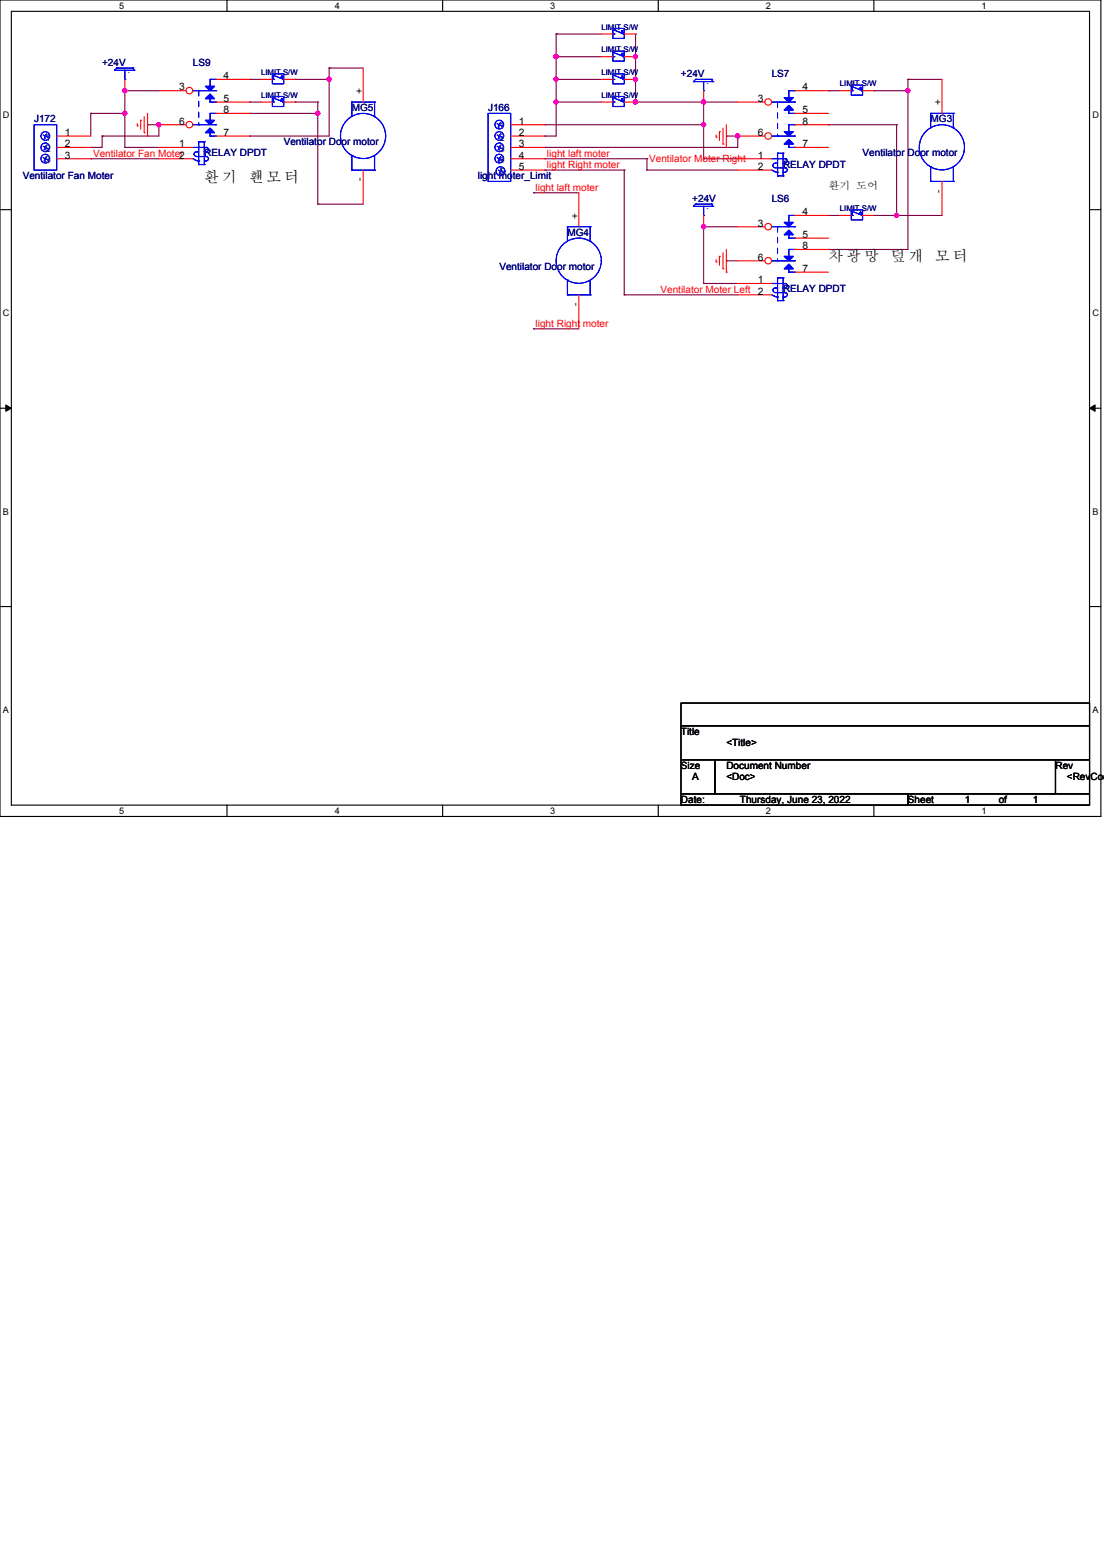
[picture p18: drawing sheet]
<svg xmlns="http://www.w3.org/2000/svg" width="210mm" height="297mm" viewBox="0 0 210 297" stroke-linecap="round" stroke-linejoin="round" font-family="sans-serif">
<defs><g id="words">
<g font-size="2.8">
<text x="38.8" y="34.6">환 기</text>
<text x="47.3" y="34.6">홴 모 터</text>
<text x="157.5" y="49.7">차 광 망</text>
<text x="169.4" y="49.7">덮 개</text>
<text x="177.8" y="49.7">모 터</text>
</g>
<g font-size="1.9" fill="#004080">
<text x="117" y="7.4">..</text>
<text x="117" y="11.7">..</text>
<text x="24.6" y="14" transform="rotate(-90 24.6 14)">.</text>
<text x="52.3" y="16">..</text>
<text x="117" y="16">..</text>
<text x="134.7" y="16.2" transform="rotate(-90 134.7 16.2)">.</text>
<text x="52.3" y="20.3">..</text>
<text x="117" y="20.3">..</text>
<text x="162.3" y="18.1">..</text>
<text x="8.6" y="26.8">1</text>
<text x="8.6" y="28.9">2</text>
<text x="94.9" y="24.6">1</text>
<text x="94.9" y="26.8">2</text>
<text x="94.9" y="28.9">3</text>
<text x="8.6" y="31.1">3</text>
<text x="94.9" y="31.1">4</text>
<text x="94.9" y="33.2">5</text>
<text x="134.7" y="39.9" transform="rotate(-90 134.7 39.9)">.</text>
<text x="162.3" y="41.9">..</text>
</g>
<g font-size="1.9" fill="#000080">
<text x="19.4" y="12.5">+24V</text>
<text x="36.7" y="12.5">LS9</text>
<text x="129.5" y="14.6">+24V</text>
<text x="146.7" y="14.6">LS7</text>
<text x="6.5" y="23.3">J172</text>
<text x="66.9" y="21.1">MG5</text>
<text x="92.8" y="21.1">J166</text>
<text x="176.9" y="23.3">MG3</text>
<text x="38.8" y="29.7">RELAY DPDT</text>
<text x="53.9" y="27.6">Ventilator Door motor</text>
<text x="164" y="29.7">Ventilator Door motor</text>
<text x="4.3" y="34">Ventilator Fan Moter</text>
<text x="90.8" y="34">light moter_Limit</text>
<text x="148.9" y="31.9">RELAY DPDT</text>
<text x="131.6" y="38.4">+24V</text>
<text x="146.7" y="38.4">LS6</text>
<text x="107.9" y="44.8">MG4</text>
<text x="94.9" y="51.3">Ventilator Door motor</text>
<text x="148.9" y="55.6">RELAY DPDT</text>
</g>
<g font-size="1.9">
<text x="23.7" y="17.2" transform="rotate(-90 23.7 17.2)">.</text>
<text x="34.1" y="17.2">3</text>
<text x="42.5" y="15.1">4</text>
<text x="69" y="17.9" transform="rotate(-90 69 17.9)">+</text>
<text x="152.6" y="17.2">4</text>
<text x="34.1" y="23.7">6</text>
<text x="42.5" y="19.4">5</text>
<text x="42.5" y="21.5">8</text>
<text x="98.6" y="23.7">1</text>
<text x="133.7" y="19.3" transform="rotate(-90 133.7 19.3)">.</text>
<text x="144.1" y="19.4">3</text>
<text x="152.6" y="21.5">5</text>
<text x="152.6" y="23.7">8</text>
<text x="179" y="20" transform="rotate(-90 179 20)">+</text>
<text x="12.3" y="25.8">1</text>
<text x="12.3" y="28">2</text>
<text x="34.1" y="28">1</text>
<text x="42.5" y="25.8">7</text>
<text x="98.6" y="25.8">2</text>
<text x="98.6" y="28">3</text>
<text x="144.1" y="25.8">6</text>
<text x="152.6" y="28">7</text>
<text x="12.3" y="30.2">3</text>
<text x="34.1" y="30.2">2</text>
<text x="69" y="34.5" transform="rotate(-90 69 34.5)">-</text>
<text x="98.6" y="30.2">4</text>
<text x="98.6" y="32.3">5</text>
<text x="144.1" y="30.2">1</text>
<text x="144.1" y="32.3">2</text>
<text x="157.5" y="36">환기 도어</text>
<text x="110" y="41.6" transform="rotate(-90 110 41.6)">+</text>
<text x="152.6" y="40.9">4</text>
<text x="179" y="36.7" transform="rotate(-90 179 36.7)">-</text>
<text x="133.7" y="43" transform="rotate(-90 133.7 43)">.</text>
<text x="144.1" y="43.1">3</text>
<text x="152.6" y="45.2">5</text>
<text x="152.6" y="47.4">8</text>
<text x="144.1" y="49.6">6</text>
<text x="144.1" y="53.9">1</text>
<text x="152.6" y="51.7">7</text>
<text x="110" y="58.2" transform="rotate(-90 110 58.2)">-</text>
<text x="144.1" y="56">2</text>
<text x="129.5" y="139.7">Title</text>
<text x="138.1" y="141.9">&lt;Title&gt;</text>
<text x="129.5" y="146.2">Size</text>
<text x="131.6" y="148.3">A</text>
<text x="138.1" y="146.2">Document Number</text>
<text x="138.1" y="148.3">&lt;Doc&gt;</text>
<text x="200.7" y="146.2">Rev</text>
<text x="202.8" y="148.3">&lt;RevCode</text>
<text x="129.5" y="152.7">Date:</text>
<text x="140.7" y="152.7">Thursday, June 23, 2022</text>
<text x="172.6" y="152.7">Sheet</text>
<text x="183.4" y="152.7">1</text>
<text x="189.9" y="152.7">of</text>
<text x="196.4" y="152.7">1</text>
</g>
<g font-size="1.9" fill="#f00">
<text x="17.7" y="29.8">Ventilator Fan Moter</text>
<text x="104" y="29.8">light laft moter</text>
<text x="104" y="31.9">light Right moter</text>
<text x="123.4" y="30.9">Ventilator Moter Right</text>
<text x="101.8" y="36.2">light laft moter</text>
<text x="125.6" y="55.6">Ventilator Moter Left</text>
<text x="101.8" y="62.1">light Right moter</text>
</g>
<g font-size="1.7">
<text x="22.6" y="1.6">5</text>
<text x="63.6" y="1.6">4</text>
<text x="104.6" y="1.6">3</text>
<text x="145.6" y="1.6">2</text>
<text x="186.6" y="1.6">1</text>
<text x=".6" y="22.4">D</text>
<text x="207.7" y="22.4">D</text>
<text x=".6" y="60.1">C</text>
<text x="207.7" y="60.1">C</text>
<text x=".6" y="97.9">B</text>
<text x="207.7" y="97.9">B</text>
<text x=".6" y="135.6">A</text>
<text x="207.7" y="135.6">A</text>
<text x="22.6" y="154.8">5</text>
<text x="63.6" y="154.8">4</text>
<text x="104.6" y="154.8">3</text>
<text x="145.6" y="154.8">2</text>
<text x="186.6" y="154.8">1</text>
</g>
<g font-size="1.5" fill="#000080">
<text x="114.4" y="5.7">LIMIT S/W</text>
<text x="114.4" y="10">LIMIT S/W</text>
<text x="49.6" y="14.3">LIMIT S/W</text>
<text x="114.4" y="14.3">LIMIT S/W</text>
<text x="159.7" y="16.4">LIMIT S/W</text>
<text x="49.6" y="18.6">LIMIT S/W</text>
<text x="114.4" y="18.6">LIMIT S/W</text>
<text x="159.7" y="40.2">LIMIT S/W</text>
</g>
</g></defs>
<g fill="none" stroke="#000" stroke-width=".21">
<path d="M0 0h209.3v155.3h-209.3zM2.2 2.2h205v150.9h-205zM43.2 0v2.2M84.2 0v2.2M125.2 0v2.2M166.2 0v2.2M0 39.9h2.2M207.2 39.9h2.1M0 77.6h2.2M207.2 77.6h2.1M0 115.4h2.2M207.2 115.4h2.1"/>
<path d="M129.5 133.7h77.7v4.3h-77.7zM129.5 138h77.7v6.5h-77.7zM43.2 153.1v2.2M84.2 153.1v2.2M125.2 153.1v2.2M129.5 144.5h6.4v6.5h-6.4zM129.5 151h43.1v2.1h-43.1zM135.9 144.5h64.8v6.5h-64.8zM166.2 153.1v2.2M172.6 151h34.6v2.1h-34.6zM200.7 144.5h6.5v6.5h-6.5z"/>
</g>
<path d="M1.1 77l1.1 .6-1.1 .6zM207.2 77.6l1-.6v1.2z" fill="#000" stroke="#000" stroke-width=".19"/>
<g fill="none" stroke="#800040" stroke-width=".21">
<path d="M23.7 17.3h.1M23.7 17.3h6.5M23.7 17.3v10.7M47.5 15.1h.1M47.5 19.4h.1M47.5 15.1h2.1M47.5 19.4h2.1M56.1 15.1h.1M56.1 19.4h.1M56.1 15.1h6.5M56.1 19.4h4.3M60.4 19.4h.1"/>
<path d="M60.4 19.4v19.4M62.6 15.1h.1M62.6 12.9h.1M62.6 12.9v13h-15.1M62.6 12.9h6.5M105.7 6.5h.1M105.7 10.8h.1M105.7 15.1h.1M105.7 19.4h.1M105.7 15.1h8.7M105.7 19.4h8.7M105.7 6.5v19.4h-2.1"/>
<path d="M105.7 6.5h8.7M105.7 10.8h8.7M120.8 19.4h.1M120.8 15.1h.1M120.8 6.5h.1M120.8 10.8h.1M120.8 19.4h19.5M120.8 6.5v12.9M133.8 19.4h.1M133.8 19.4v10.8M157.5 17.3h.1M157.5 17.3h2.2"/>
<path d="M166.2 17.3h.1M166.2 17.3h6.4M172.6 17.3h.1M172.6 15.1h.1M172.6 15.1v32.3h-15.1M172.6 15.1h6.5M17.3 30.2h.1M17.3 21.6h.1M17.3 28h.1M17.3 30.2h12.9M17.3 21.6h6.4M17.3 21.6v4.3"/>
<path d="M19.4 25.9h.1M19.4 25.9v2.1h-2.1M23.7 21.6h.1M23.7 28h.1M23.7 28h6.5M28.1 23.7h.1M28.1 23.7h2.1M30.2 23.7h.1M30.2 23.7v2.2h-10.8M47.5 21.6h.1M47.5 25.9h.1M47.5 21.6h12.9"/>
<path d="M60.4 38.8h.1M60.4 21.6h.1M60.4 38.8h8.7M101.4 36.7h.1M101.4 36.7h8.6M103.6 32.3h.1M103.6 28h.1M103.6 30.2h.1M103.6 23.7h.1M103.6 25.9h.1M103.6 32.3h15.1M103.6 30.2h19.4"/>
<path d="M103.6 23.7h30.2M118.7 32.3h.1M118.7 32.3v23.8M123 30.2h.1M123 32.3h.1M123 32.3h17.3M123 30.2v2.1M133.8 23.7h.1M133.8 30.2h.1M133.8 30.2h6.5M138.1 25.9h.1M138.1 25.9h2.2"/>
<path d="M140.3 25.9h.1M140.3 25.9v2.1h-36.7M157.5 23.7h.1M157.5 23.7h13M170.5 23.7h.1M170.5 23.7v17.3M118.7 56.1h.1M118.7 56.1h21.6M133.8 43.1h.1M133.8 53.9h.1M133.8 43.1v10.8M133.8 43.1h6.5"/>
<path d="M133.8 53.9h6.5M138.1 49.6h.1M138.1 49.6h2.2M157.5 41h.1M157.5 47.4h.1M157.5 41h2.2M166.2 41h.1M166.2 41h12.9M170.5 41h.1M101.4 62.5h.1M101.4 62.5h8.6"/>
</g>
<g fill="#f0f" stroke="#f0f" stroke-width=".21">
<circle cx="140.2" cy="25.9" r=".4"/>
<circle cx="133.8" cy="43.1" r=".4"/>
<circle cx="172.6" cy="17.2" r=".4"/>
<circle cx="133.8" cy="19.4" r=".4"/>
<circle cx="170.4" cy="41" r=".4"/>
<circle cx="133.8" cy="23.7" r=".4"/>
<circle cx="105.7" cy="10.8" r=".4"/>
<circle cx="105.7" cy="19.4" r=".4"/>
<circle cx="120.8" cy="19.4" r=".4"/>
<circle cx="120.8" cy="15.1" r=".4"/>
<circle cx="120.8" cy="10.8" r=".4"/>
<circle cx="30.2" cy="23.7" r=".4"/>
<circle cx="62.6" cy="15.1" r=".4"/>
<circle cx="23.7" cy="17.2" r=".4"/>
<circle cx="60.4" cy="21.5" r=".4"/>
<circle cx="23.7" cy="21.5" r=".4"/>
<circle cx="105.7" cy="15.1" r=".4"/>
</g>
<g fill="none" stroke="#f00" stroke-width=".21">
<path d="M49.6 19.4h2.2M49.6 15.1h2.2M53.9 19.4h2.2M53.9 15.1h2.2M26.1 23.9h.1M26.1 23.5v.4M26.7 22.9h.1M26.7 22.9v1.7M27.4 25.2h.1M27.4 22.2v3M28.1 25.9h.1M28.1 21.6v4.3"/>
<path d="M136.2 26.1h.1M136.2 25.7v.4M136.8 25h.1M136.8 25v1.7M137.5 27.4h.1M137.5 24.4v3M138.1 28h.1M138.1 23.7v4.3M136.2 49.8h.1M136.2 49.4v.4M136.8 48.8h.1M136.8 48.8v1.6"/>
<path d="M137.5 51.1h.1M137.5 48.1v3M138.1 51.8h.1M138.1 47.4v4.4M159.7 41h2.1M164 41h2.2"/>
</g>
<g fill="none" stroke="#00f" stroke-width=".21">
<path d="M51.8 18.4h2.1v1.9h-2.1zM51.8 14h2.1v1.9h-2.1zM51.8 18.6h.1M51.8 14.3h.1M51.8 18.6l2.1 .8M51.8 19.4h.2M51.8 14.3l2.1 .8M51.8 15.1h.2M52 19.4h.1M52 18.4h.1M52 15.1h.1M52 14h.1"/>
<path d="M52 14v1.1M52 18.4v1M53.3 19.2h.1M53.3 14.9h.1M53.5 18.8h.1M53.5 14.5h.1M53.5 18.8l.4 .6M53.5 18.8l-.2 .4M53.5 14.5l.4 .6M53.5 14.5l-.2 .4M53.7 19.4h.1M53.7 15.1h.1"/>
<path d="M53.7 19.4h.2M53.7 15.1h.2M146.7 19.4h4.3M150 17.3h.1M150 17.3v1.3M150 17.3h1M151 19.4h.1M151 17.3h.1M146.7 32.4l.4 .2M146.7 30.2h2.6M146.7 25.9h4.3M147.2 32.5l.6 .3"/>
<path d="M147.4 31h.1M147.4 31l-.2 .1a.42 .42 0 0 0-.2 .4 .42 .42 0 0 0 .4 .4M147.4 31h.4M147.4 31.9h1.9M147.8 33.4h.1M147.8 29.1h.1M147.8 32.8h.1M147.8 29.1v4.3M147.8 33.4h1.1M147.8 29.1h1.1M148.9 33.4h.1M148.9 29.1h.1"/>
<path d="M148.9 31h.1M148.9 32.8h.1M148.9 29.1v4.3M148.9 31h.4M149.3 30.2h.1M149.3 31.9h.1M149.3 30.2a.4 .4 0 0 1 .4 .4 .4 .4 0 0 1-.4 .4M149.3 31.9a.4 .4 0 0 1 .4 .4 .4 .4 0 0 1-.4 .4l-.4 .1M150 21.6h.1M150 28h.1M150 23.7h.1M150 20.9v.7"/>
<path d="M150 23.7v1.3M150 27.4v.6M150 21.6h1M150 28h1M150 23.7h1M151 21.6h.1M151 28h.1M151 23.7h.1M151 25.9h.1M161.8 39.9h2.2v1.9h-2.2zM162 39.9h.1M162 39.9v1.1"/>
<path d="M161.8 40.1h.1M161.8 40.1l2.2 .9M161.8 41h.2M162 41h.1M163.4 40.8h.1M163.6 40.3h.1M163.6 40.3l.4 .7M163.6 40.3l-.2 .5M163.8 41h.1M163.8 41h.2"/>
</g>
<g fill="#00f" stroke="#00f" stroke-width=".21">
<path d="M149.1 20.9l.9-.9 .8 .9z"/>
<path d="M149.1 18.6h1.7l-.8 .8z"/>
<path d="M149.1 25h1.7l-.8 .9z"/>
<path d="M149.1 27.4l.9-.9 .8 .9z"/>
</g>
<path d="M147.8 19.4v6.5M147.8 25.9h.1" fill="none" stroke="#00f" stroke-width=".19" stroke-dasharray="1 1 1 1 1 1 1 1"/>
<circle cx="146.1" cy="19.4" r=".63" fill="#fff" stroke="#f00" stroke-width=".21"/>
<path d="M140.3 19.4h5.1M151 17.3h6.5M151 21.6h6.5" fill="none" stroke="#f00" stroke-width=".21"/>
<circle cx="146.1" cy="25.9" r=".63" fill="#fff" stroke="#f00" stroke-width=".21"/>
<path d="M114.4 6.5h2.1M118.7 6.5h2.1M179.1 15.1v6.5M140.3 25.9h5.1M140.3 30.2h6.4M140.3 32.3h6.4M151 23.7h6.5M151 28h6.5M179.1 34.5v6.5" fill="none" stroke="#f00" stroke-width=".21"/>
<g fill="none" stroke="#00f" stroke-width=".21">
<path d="M116.5 5.4h2.2v1.9h-2.2zM116.5 5.6h.1M116.5 5.6l2.2 .9M116.5 6.5h.2M116.7 6.5h.1M118 6.3h.1M118.3 5.8h.1M118.3 5.8l.4 .7M118.3 5.8l-.3 .5M118.5 6.5h.1M118.5 6.5h.2M176.9 21.6h.1"/>
<path d="M176.9 34.5h.1M176.9 31.7h.1M176.9 21.6v2.8M176.9 31.7v2.8M176.9 21.6h4.4M176.9 34.5h4.4M181.3 21.6h.1M181.3 24.4h.1M181.3 34.5h.1M181.3 21.6v2.8M181.3 31.7v2.8M146.7 56.1l.4 .2"/>
<path d="M146.7 43.1h4.3M146.7 53.9h2.6M146.7 49.6h4.3M147.2 56.3l.4 .2M147.4 54.8h.1M147.4 54.8h-.2a.42 .42 0 0 0-.2 .5 .42 .42 0 0 0 .4 .3M147.4 54.8h.4M147.4 55.6h1.9M147.6 56.5h.2M147.8 57.2h.1M147.8 52.9h.1M147.8 56.5h.1"/>
<path d="M147.8 52.9v4.3M147.8 57.2h1.1M147.8 52.9h1.1M148.9 57.2h.1M148.9 52.9h.1M148.9 54.8h.1M148.9 56.5h.1M148.9 52.9v4.3M148.9 54.8h.4M148.9 56.5h.4M149.3 53.9h.1M149.3 55.6h.1"/>
<path d="M149.3 53.9a.4 .4 0 0 1 .4 .4 .4 .4 0 0 1-.4 .4M149.3 55.7a.4 .4 0 0 1 .4 .4 .4 .4 0 0 1-.4 .4M150 41h.1M150 45.3h.1M150 51.8h.1M150 47.4h.1M150 41v1.3M150 44.7v.6M150 47.4v1.4M150 51.1v.7M150 41h1M150 45.3h1"/>
<path d="M150 51.8h1M150 47.4h1M151 43.1h.1M151 41h.1M151 45.3h.1M151 51.8h.1M151 47.4h.1M151 49.6h.1"/>
<circle cx="179.1" cy="28" r="4.3"/>
</g>
<g fill="#00f" stroke="#00f" stroke-width=".21">
<path d="M149.1 44.7l.9-.9 .8 .9z"/>
<path d="M149.1 42.3h1.7l-.8 .8z"/>
<path d="M149.1 48.8h1.7l-.8 .8z"/>
<path d="M150 50.2l.8 .9h-1.7z"/>
</g>
<path d="M147.8 43.1v6.5M147.8 49.6h.1" fill="none" stroke="#00f" stroke-width=".19" stroke-dasharray="1 1 1 1 1 1 1 1"/>
<circle cx="146.1" cy="43.1" r=".63" fill="#fff" stroke="#f00" stroke-width=".21"/>
<path d="M140.3 43.1h5.1M151 41h6.5M151 45.3h6.5" fill="none" stroke="#f00" stroke-width=".21"/>
<circle cx="146.1" cy="49.6" r=".63" fill="#fff" stroke="#f00" stroke-width=".21"/>
<g fill="none" stroke="#f00" stroke-width=".21">
<path d="M23.7 15.1v2.2M133.8 17.3v2.1M159.7 17.3h2.1M164 17.3h2.2M10.8 25.9h6.5M10.8 28h6.5M10.8 30.2h6.5M97.1 25.9h6.5M97.1 28h6.5M97.1 30.2h6.5M97.1 23.7h6.5M97.1 32.3h6.5"/>
<path d="M110 36.7v6.4M110 56.1v6.4M140.3 49.6h5.1M140.3 53.9h6.4M140.3 56.1h6.4M151 47.4h6.5M151 51.8h6.5"/>
</g>
<g fill="none" stroke="#00f" stroke-width=".21">
<path d="M21.8 13.4h.1M21.8 13.4h3.7M22.2 12.9h.1M22.2 12.9h3.1M22.2 12.9l-.4 .5M23.7 15.1h.1M23.7 13.4v1.7M25.3 12.9h.1M25.3 12.9l.2 .5M25.5 13.4h.1M36.7 17.3h4.3M39.9 15.1h.1"/>
<path d="M39.9 19.4h.1M39.9 15.1h1.1M39.9 15.1v1.3M39.9 18.8v.6M39.9 19.4h1.1M41 17.3h.1M41 15.1h.1M41 19.4h.1M131.8 15.5h.1M131.8 15.5h3.7M132.3 15.1h.1M132.3 15.1h3"/>
<path d="M132.3 15.1l-.5 .4M133.8 17.3h.1M133.8 15.5v1.8M135.3 15.1h.1M135.3 15.1l.2 .4M135.5 15.5h.1M161.8 16.2h2.2v1.9h-2.2zM161.8 16.4h.1M161.8 16.4l2.2 .9M161.8 17.3h.2M162 17.3h.1M162 16.2h.1"/>
<path d="M162 16.2v1.1M163.4 17h.1M163.6 16.6h.1M163.6 16.6l.4 .7M163.6 16.6l-.2 .4M163.8 17.3h.1M163.8 17.3h.2M6.5 23.7h4.3v8.6h-4.3zM8.2 25.7l.9 .4M8.2 27.8l.9 .4M8.2 30l.9 .4M8.4 26.3h.1"/>
<path d="M8.4 28.5h.1M8.4 30.6h.1M8.8 25.5l-.4 .8M8.8 27.6l-.4 .9M8.8 29.8l-.4 .8M9.1 26.1h.1M9.1 28.2h.1M9.1 30.4h.1M36.7 30.2l.3 .2M36.7 28h2.6M36.7 23.7h4.3M37.2 30.4l.3 .2"/>
<path d="M37.3 28.9h.1M37.3 28.9h-.2a.42 .42 0 0 0-.2 .5 .42 .42 0 0 0 .4 .3M37.3 28.9h.5M37.3 29.8h2M37.5 30.6h.3M37.8 31.3h.1M37.8 27h.1M37.8 30.6h.1M37.8 27v4.3M37.8 31.3h1M37.8 27h1M38.8 31.3h.1"/>
<path d="M38.8 27h.1M38.8 28.9h.1M38.8 30.6h.1M38.8 27v4.3M38.8 28.9h.5M38.8 30.6h.5M39.3 28h.1M39.3 29.8h.1M39.3 28a.4 .4 0 0 1 .3 .4 .4 .4 0 0 1-.3 .4M39.3 29.8a.4 .4 0 0 1 .3 .4 .4 .4 0 0 1-.3 .4M39.9 25.9h.1M39.9 21.6h.1"/>
<path d="M39.9 21.6v1.3M39.9 25.2v.7M39.9 25.9h1.1M39.9 21.6h1.1M41 25.9h.1M41 21.6h.1M41 23.7h.1M92.8 21.6h4.3v12.9h-4.3zM94.5 23.5l.9 .4M94.5 25.7l.9 .4M94.5 27.8l.9 .4M94.5 30l.9 .4"/>
<path d="M94.7 24.1h.1M94.7 26.3h.1M94.7 28.5h.1M94.7 30.6h.1M94.7 32.3l.9 .5M94.9 33h.1M95.2 23.3l-.5 .8M95.2 25.5l-.5 .8M95.2 27.6l-.5 .9M95.2 29.8l-.5 .8M95.4 23.9h.1M95.4 26.1h.1"/>
<path d="M95.4 28.2h.1M95.4 30.4h.1M95.4 32.1l-.5 .9M95.6 32.8h.1M107.9 43.1h.1M107.9 56.1h.1M107.9 53.3h.1M107.9 43.1v2.8M107.9 53.3v2.8M107.9 43.1h4.3M107.9 56.1h4.3M112.2 43.1h.1"/>
<path d="M112.2 45.9h.1M112.2 56.1h.1M112.2 43.1v2.8M112.2 53.3v2.8"/>
<circle cx="8.6" cy="25.9" r=".83"/>
<circle cx="8.6" cy="28" r=".82"/>
<circle cx="8.6" cy="30.2" r=".82"/>
<circle cx="94.9" cy="25.9" r=".82"/>
<circle cx="94.9" cy="28" r=".82"/>
<circle cx="94.9" cy="23.7" r=".82"/>
<circle cx="94.9" cy="30.2" r=".82"/>
<circle cx="95.2" cy="32.6" r=".85"/>
<circle cx="110" cy="49.6" r="4.3"/>
</g>
<g fill="#00f" stroke="#00f" stroke-width=".21">
<path d="M39.1 18.8l.8-.9 .9 .9z"/>
<path d="M39.1 16.4h1.7l-.9 .9z"/>
<path d="M39.1 22.9h1.7l-.9 .8z"/>
<path d="M39.1 25.2l.8-.8 .9 .8z"/>
</g>
<path d="M37.8 17.3v6.4M37.8 23.7h.1" fill="none" stroke="#00f" stroke-width=".19" stroke-dasharray="1 1 1 1 1 1 1 1"/>
<circle cx="36" cy="17.2" r=".63" fill="#fff" stroke="#f00" stroke-width=".21"/>
<path d="M30.2 17.3h5.2M41 15.1h6.5M41 19.4h6.5" fill="none" stroke="#f00" stroke-width=".21"/>
<circle cx="36" cy="23.7" r=".63" fill="#fff" stroke="#f00" stroke-width=".21"/>
<g fill="none" stroke="#f00" stroke-width=".21">
<path d="M69.1 12.9v6.5M114.4 19.4h2.1M114.4 15.1h2.1M114.4 10.8h2.1M118.7 19.4h2.1M118.7 15.1h2.1M118.7 10.8h2.1M30.2 23.7h5.2M30.2 28h6.5M30.2 30.2h6.5M41 21.6h6.5M41 25.9h6.5"/>
<path d="M69.1 32.3v6.5M133.8 41v2.1"/>
</g>
<g fill="none" stroke="#00f" stroke-width=".21">
<path d="M66.9 19.4h.1M66.9 19.4h4.3M66.9 19.4v2.8M71.2 19.4h.1M71.2 19.4v2.8M116.5 18.4h2.2v1.9h-2.2zM116.5 14h2.2v1.9h-2.2zM116.5 9.7h2.2v1.9h-2.2zM116.5 18.6h.1M116.5 14.3h.1M116.5 9.9h.1M116.5 18.6l2.2 .8"/>
<path d="M116.5 19.4h.2M116.5 14.3l2.2 .8M116.5 15.1h.2M116.5 9.9l2.2 .9M116.5 10.8h.2M116.7 19.4h.1M116.7 15.1h.1M116.7 10.8h.1M118 19.2h.1M118 14.9h.1M118 10.6h.1M118.3 18.8h.1"/>
<path d="M118.3 14.5h.1M118.3 10.1h.1M118.3 18.8l.4 .6M118.3 18.8l-.3 .4M118.3 14.5l.4 .6M118.3 14.5l-.3 .4M118.3 10.1l.4 .7M118.3 10.1l-.3 .5M118.5 19.4h.1M118.5 15.1h.1M118.5 10.8h.1M118.5 19.4h.2"/>
<path d="M118.5 15.1h.2M118.5 10.8h.2M66.9 32.3h.1M66.9 29.6h.1M66.9 29.6v2.7M66.9 32.3h4.3M71.2 22.2h.1M71.2 32.3h.1M71.2 29.6v2.7M131.8 39.2h.1M131.8 39.2h3.7M132.3 38.8h.1"/>
<path d="M132.3 38.8h3M132.3 38.8l-.5 .4M133.8 39.2v1.8M135.3 38.8h.1M135.3 38.8l.2 .4M135.5 39.2h.1M133.8 41h.1"/>
<circle cx="69" cy="25.9" r="4.3"/>
</g>
<g fill="#f0f" stroke="#f0f" stroke-width=".21">
<circle cx="140.2" cy="25.9" r=".4"/>
<circle cx="133.8" cy="43.1" r=".4"/>
<circle cx="172.6" cy="17.2" r=".4"/>
<circle cx="133.8" cy="19.4" r=".4"/>
<circle cx="170.4" cy="41" r=".4"/>
<circle cx="133.8" cy="23.7" r=".4"/>
<circle cx="105.7" cy="10.8" r=".4"/>
<circle cx="105.7" cy="19.4" r=".4"/>
<circle cx="120.8" cy="19.4" r=".4"/>
<circle cx="120.8" cy="15.1" r=".4"/>
<circle cx="120.8" cy="10.8" r=".4"/>
<circle cx="30.2" cy="23.7" r=".4"/>
<circle cx="62.6" cy="15.1" r=".4"/>
<circle cx="23.7" cy="17.2" r=".4"/>
<circle cx="60.4" cy="21.5" r=".4"/>
<circle cx="23.7" cy="21.5" r=".4"/>
<circle cx="105.7" cy="15.1" r=".4"/>
</g>
<use href="#words"/>
</svg>
